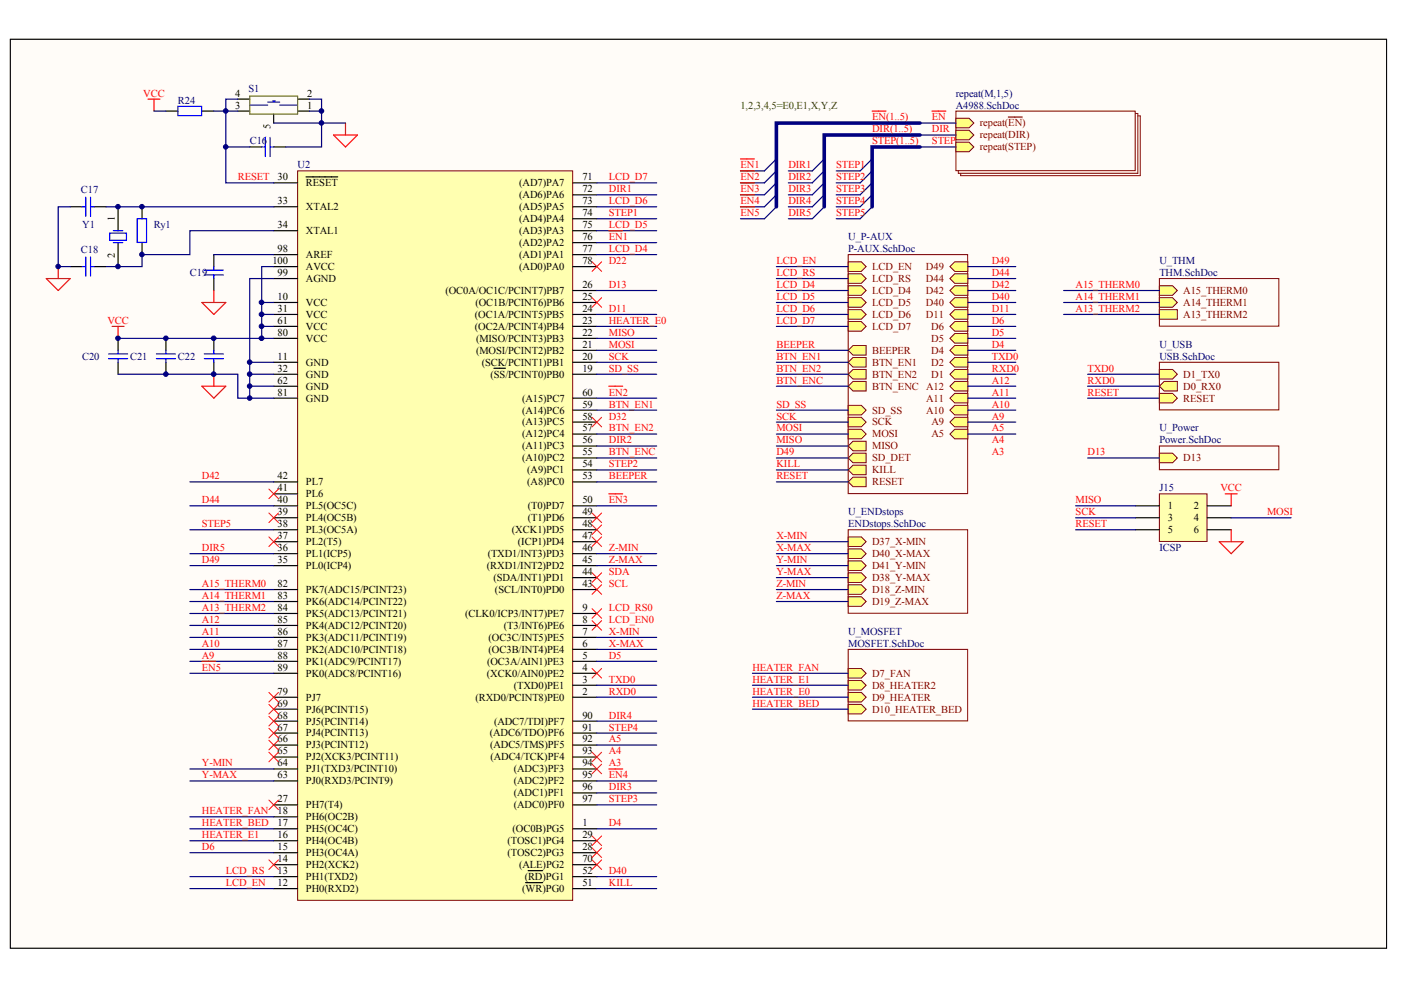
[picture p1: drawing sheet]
<svg xmlns="http://www.w3.org/2000/svg" width="297mm" height="210mm" viewBox="0 0 297 210" stroke-linecap="round" stroke-linejoin="round" font-family="sans-serif">
<defs><g id="words">
<g font-size="2.2" fill="#f00">
<text x="30.4" y="20.5">VCC</text>
<text x="184.9" y="28.1">DIR(1..5)</text>
<text x="184.9" y="25.5">EN(1..5)</text>
<text x="197.6" y="25.5">EN</text>
<text x="197.6" y="28.1">DIR</text>
<text x="157" y="35.7">EN1</text>
<text x="167.1" y="35.7">DIR1</text>
<text x="177.3" y="35.7">STEP1</text>
<text x="184.9" y="30.6">STEP(1..5)</text>
<text x="197.6" y="30.6">STEP</text>
<text x="50.4" y="38.2">RESET</text>
<text x="129.1" y="40.8">DIR1</text>
<text x="129.1" y="38.2">LCD_D7</text>
<text x="157" y="38.2">EN2</text>
<text x="157" y="40.8">EN3</text>
<text x="167.1" y="38.2">DIR2</text>
<text x="167.1" y="40.8">DIR3</text>
<text x="177.3" y="38.2">STEP2</text>
<text x="177.3" y="40.8">STEP3</text>
<text x="129.1" y="43.3">LCD_D6</text>
<text x="129.1" y="45.8">STEP1</text>
<text x="157" y="43.3">EN4</text>
<text x="157" y="45.8">EN5</text>
<text x="167.1" y="43.3">DIR4</text>
<text x="167.1" y="45.8">DIR5</text>
<text x="177.3" y="43.3">STEP4</text>
<text x="177.3" y="45.8">STEP5</text>
<text x="129.1" y="48.4">LCD_D5</text>
<text x="129.1" y="53.4">LCD_D4</text>
<text x="129.1" y="50.9">EN1</text>
<text x="129.1" y="56">D22</text>
<text x="164.6" y="56">LCD_EN</text>
<text x="164.6" y="58.5">LCD_RS</text>
<text x="210.3" y="56">D49</text>
<text x="210.3" y="58.5">D44</text>
<text x="129.1" y="61">D13</text>
<text x="164.6" y="61">LCD_D4</text>
<text x="164.6" y="63.6">LCD_D5</text>
<text x="210.3" y="61">D42</text>
<text x="210.3" y="63.6">D40</text>
<text x="228" y="63.6">A14_THERM1</text>
<text x="228" y="61">A15_THERM0</text>
<text x="22.8" y="68.7">VCC</text>
<text x="129.1" y="71.2">MISO</text>
<text x="129.1" y="68.7">HEATER_E0</text>
<text x="129.1" y="66.1">D11</text>
<text x="164.6" y="66.1">LCD_D6</text>
<text x="164.6" y="68.7">LCD_D7</text>
<text x="210.3" y="66.1">D11</text>
<text x="210.3" y="71.2">D5</text>
<text x="210.3" y="68.7">D6</text>
<text x="228" y="66.1">A13_THERM2</text>
<text x="129.1" y="73.7">MOSI</text>
<text x="129.1" y="76.3">SCK</text>
<text x="164.6" y="73.7">BEEPER</text>
<text x="164.6" y="76.3">BTN_EN1</text>
<text x="210.3" y="76.3">TXD0</text>
<text x="210.3" y="73.7">D4</text>
<text x="129.1" y="83.9">EN2</text>
<text x="129.1" y="78.8">SD_SS</text>
<text x="164.6" y="78.8">BTN_EN2</text>
<text x="164.6" y="81.3">BTN_ENC</text>
<text x="210.3" y="83.9">A11</text>
<text x="210.3" y="78.8">RXD0</text>
<text x="210.3" y="81.3">A12</text>
<text x="230.6" y="78.8">TXD0</text>
<text x="230.6" y="81.3">RXD0</text>
<text x="230.6" y="83.9">RESET</text>
<text x="129.1" y="86.4">BTN_EN1</text>
<text x="129.1" y="88.9">D32</text>
<text x="164.6" y="86.4">SD_SS</text>
<text x="164.6" y="88.9">SCK</text>
<text x="210.3" y="88.9">A9</text>
<text x="210.3" y="86.4">A10</text>
<text x="129.1" y="94">DIR2</text>
<text x="129.1" y="91.5">BTN_EN2</text>
<text x="164.6" y="94">MISO</text>
<text x="164.6" y="91.5">MOSI</text>
<text x="210.3" y="94">A4</text>
<text x="210.3" y="91.5">A5</text>
<text x="42.8" y="101.6">D42</text>
<text x="129.1" y="99.1">STEP2</text>
<text x="129.1" y="101.6">BEEPER</text>
<text x="129.1" y="96.6">BTN_ENC</text>
<text x="164.6" y="96.6">D49</text>
<text x="164.6" y="99.1">KILL</text>
<text x="164.6" y="101.6">RESET</text>
<text x="210.3" y="96.6">A3</text>
<text x="230.6" y="96.6">D13</text>
<text x="42.8" y="106.7">D44</text>
<text x="129.1" y="106.7">EN3</text>
<text x="228" y="106.7">MISO</text>
<text x="258.8" y="104.2">VCC</text>
<text x="42.8" y="111.8">STEP5</text>
<text x="228" y="109.2">SCK</text>
<text x="228" y="111.8">RESET</text>
<text x="268.7" y="109.2">MOSI</text>
<text x="42.8" y="116.8">DIR5</text>
<text x="42.8" y="119.4">D49</text>
<text x="129.1" y="119.4">Z-MAX</text>
<text x="129.1" y="116.8">Z-MIN</text>
<text x="164.6" y="114.3">X-MIN</text>
<text x="164.6" y="116.8">X-MAX</text>
<text x="164.6" y="119.4">Y-MIN</text>
<text x="42.8" y="124.5">A15_THERM0</text>
<text x="129.1" y="121.9">SDA</text>
<text x="129.1" y="124.5">SCL</text>
<text x="164.6" y="121.9">Y-MAX</text>
<text x="164.6" y="124.5">Z-MIN</text>
<text x="42.8" y="129.5">A13_THERM2</text>
<text x="42.8" y="127">A14_THERM1</text>
<text x="129.1" y="129.5">LCD_RS0</text>
<text x="164.6" y="127">Z-MAX</text>
<text x="42.8" y="137.1">A10</text>
<text x="42.8" y="134.6">A11</text>
<text x="42.8" y="132.1">A12</text>
<text x="129.1" y="134.6">X-MIN</text>
<text x="129.1" y="137.1">X-MAX</text>
<text x="129.1" y="132.1">LCD_EN0</text>
<text x="42.8" y="142.2">EN5</text>
<text x="42.8" y="139.7">A9</text>
<text x="129.1" y="139.7">D5</text>
<text x="159.5" y="142.2">HEATER_FAN</text>
<text x="129.1" y="147.3">RXD0</text>
<text x="129.1" y="144.7">TXD0</text>
<text x="159.5" y="144.7">HEATER_E1</text>
<text x="159.5" y="147.3">HEATER_E0</text>
<text x="159.5" y="149.8">HEATER_BED</text>
<text x="129.1" y="152.4">DIR4</text>
<text x="129.1" y="154.9">STEP4</text>
<text x="129.1" y="160">A4</text>
<text x="129.1" y="157.4">A5</text>
<text x="42.8" y="162.5">Y-MIN</text>
<text x="42.8" y="165">Y-MAX</text>
<text x="129.1" y="167.6">DIR3</text>
<text x="129.1" y="165">EN4</text>
<text x="129.1" y="162.5">A3</text>
<text x="42.8" y="172.6">HEATER_FAN</text>
<text x="129.1" y="170.1">STEP3</text>
<text x="42.8" y="177.7">HEATER_E1</text>
<text x="42.8" y="175.2">HEATER_BED</text>
<text x="129.1" y="175.2">D4</text>
<text x="42.8" y="180.2">D6</text>
<text x="47.9" y="185.3">LCD_RS</text>
<text x="129.1" y="185.3">D40</text>
<text x="47.9" y="187.9">LCD_EN</text>
<text x="129.1" y="187.9">KILL</text>
</g>
<g font-size="2.2" fill="#000080">
<text x="37.7" y="22">R24</text>
<text x="52.7" y="19.6">S1</text>
<text x="202.7" y="20.5">repeat(M,1,5)</text>
<text x="202.7" y="23">A4988.SchDoc</text>
<text x="52.9" y="30.6">C16</text>
<text x="63.1" y="35.7">U2</text>
<text x="17.2" y="41">C17</text>
<text x="17.2" y="53.7">C18</text>
<text x="17.4" y="48.4">Y1</text>
<text x="32.6" y="48.4">Ry1</text>
<text x="179.8" y="50.9">U_P-AUX</text>
<text x="179.8" y="53.4">P-AUX.SchDoc</text>
<text x="40.3" y="58.5">C19</text>
<text x="245.8" y="56">U_THM</text>
<text x="245.8" y="58.5">THM.SchDoc</text>
<text x="17.4" y="76.3">C20</text>
<text x="27.6" y="76.3">C21</text>
<text x="37.7" y="76.3">C22</text>
<text x="245.8" y="73.7">U_USB</text>
<text x="245.8" y="76.3">USB.SchDoc</text>
<text x="245.8" y="91.5">U_Power</text>
<text x="245.8" y="94">Power.SchDoc</text>
<text x="245.8" y="104.2">J15</text>
<text x="179.8" y="109.2">U_ENDstops</text>
<text x="179.8" y="111.8">ENDstops.SchDoc</text>
<text x="245.8" y="116.8">ICSP</text>
<text x="179.8" y="134.6">U_MOSFET</text>
<text x="179.8" y="137.1">MOSFET.SchDoc</text>
</g>
<g font-size="2.2">
<text x="49.8" y="23">3</text>
<text x="49.8" y="20.5">4</text>
<text x="65.1" y="23">1</text>
<text x="65.1" y="20.5">2</text>
<text x="57.3" y="27.4" transform="rotate(-90 57.3 27.4)">5</text>
<text x="58.9" y="38.2">30</text>
<text x="64.9" y="39.5">RESET</text>
<text x="110.1" y="39.5">(AD7)PA7</text>
<text x="123.5" y="40.8">72</text>
<text x="123.5" y="38.2">71</text>
<text x="24.3" y="46.9" transform="rotate(-90 24.3 46.9)">1</text>
<text x="58.9" y="43.3">33</text>
<text x="64.9" y="44.6">XTAL2</text>
<text x="110.1" y="47.1">(AD4)PA4</text>
<text x="110.1" y="44.6">(AD5)PA5</text>
<text x="110.1" y="42">(AD6)PA6</text>
<text x="123.5" y="45.8">74</text>
<text x="123.5" y="43.3">73</text>
<text x="58.9" y="48.4">34</text>
<text x="58.9" y="53.4">98</text>
<text x="64.9" y="49.6">XTAL1</text>
<text x="110.1" y="52.2">(AD2)PA2</text>
<text x="110.1" y="49.6">(AD3)PA3</text>
<text x="123.5" y="53.4">77</text>
<text x="123.5" y="50.9">76</text>
<text x="123.5" y="48.4">75</text>
<text x="24.3" y="54.6" transform="rotate(-90 24.3 54.6)">2</text>
<text x="57.8" y="56">100</text>
<text x="58.9" y="58.5">99</text>
<text x="64.9" y="54.7">AREF</text>
<text x="64.9" y="59.8">AGND</text>
<text x="64.9" y="57.2">AVCC</text>
<text x="110.1" y="57.2">(AD0)PA0</text>
<text x="110.1" y="54.7">(AD1)PA1</text>
<text x="123.5" y="56">78</text>
<text x="58.9" y="63.6">10</text>
<text x="64.9" y="64.9">VCC</text>
<text x="94.4" y="62.3">(OC0A/OC1C/PCINT7)PB7</text>
<text x="100.8" y="64.9">(OC1B/PCINT6)PB6</text>
<text x="123.5" y="63.6">25</text>
<text x="123.5" y="61">26</text>
<text x="58.9" y="66.1">31</text>
<text x="58.9" y="68.7">61</text>
<text x="58.9" y="71.2">80</text>
<text x="64.9" y="67.4">VCC</text>
<text x="64.9" y="69.9">VCC</text>
<text x="100.7" y="69.9">(OC2A/PCINT4)PB4</text>
<text x="100.7" y="67.4">(OC1A/PCINT5)PB5</text>
<text x="123.5" y="71.2">22</text>
<text x="123.5" y="68.7">23</text>
<text x="123.5" y="66.1">24</text>
<text x="58.9" y="76.3">11</text>
<text x="64.9" y="72.5">VCC</text>
<text x="64.9" y="77.5">GND</text>
<text x="100.9" y="75">(MOSI/PCINT2)PB2</text>
<text x="100.9" y="72.5">(MISO/PCINT3)PB3</text>
<text x="102.1" y="77.5">(SCK/PCINT1)PB1</text>
<text x="123.5" y="76.3">20</text>
<text x="123.5" y="73.7">21</text>
<text x="58.9" y="78.8">32</text>
<text x="58.9" y="81.3">62</text>
<text x="58.9" y="83.9">81</text>
<text x="64.9" y="80.1">GND</text>
<text x="64.9" y="82.6">GND</text>
<text x="104" y="80.1">(SS/PCINT0)PB0</text>
<text x="123.5" y="83.9">60</text>
<text x="123.5" y="78.8">19</text>
<text x="64.9" y="85.1">GND</text>
<text x="110.7" y="87.7">(A14)PC6</text>
<text x="110.7" y="85.1">(A15)PC7</text>
<text x="123.5" y="88.9">58</text>
<text x="123.5" y="86.4">59</text>
<text x="110.7" y="95.3">(A11)PC3</text>
<text x="110.7" y="92.8">(A12)PC4</text>
<text x="110.7" y="90.2">(A13)PC5</text>
<text x="123.5" y="94">56</text>
<text x="123.5" y="91.5">57</text>
<text x="58.9" y="101.6">42</text>
<text x="110.7" y="97.8">(A10)PC2</text>
<text x="111.8" y="100.4">(A9)PC1</text>
<text x="123.5" y="101.6">53</text>
<text x="123.5" y="99.1">54</text>
<text x="123.5" y="96.6">55</text>
<text x="58.9" y="106.7">40</text>
<text x="58.9" y="104.2">41</text>
<text x="64.9" y="102.9">PL7</text>
<text x="64.9" y="108">PL5(OC5C)</text>
<text x="64.9" y="105.4">PL6</text>
<text x="111.8" y="102.9">(A8)PC0</text>
<text x="111.9" y="108">(T0)PD7</text>
<text x="123.5" y="106.7">50</text>
<text x="247.6" y="108">1</text>
<text x="253.1" y="108">2</text>
<text x="58.9" y="111.8">38</text>
<text x="58.9" y="109.2">39</text>
<text x="64.9" y="113">PL3(OC5A)</text>
<text x="64.9" y="110.5">PL4(OC5B)</text>
<text x="108.5" y="113">(XCK1)PD5</text>
<text x="111.9" y="110.5">(T1)PD6</text>
<text x="123.5" y="111.8">48</text>
<text x="123.5" y="109.2">49</text>
<text x="247.6" y="110.5">3</text>
<text x="247.6" y="113">5</text>
<text x="253.1" y="110.5">4</text>
<text x="253.1" y="113">6</text>
<text x="58.9" y="119.4">35</text>
<text x="58.9" y="116.8">36</text>
<text x="58.9" y="114.3">37</text>
<text x="64.9" y="118.1">PL1(ICP5)</text>
<text x="64.9" y="115.6">PL2(T5)</text>
<text x="103.4" y="118.1">(TXD1/INT3)PD3</text>
<text x="109.8" y="115.6">(ICP1)PD4</text>
<text x="123.5" y="119.4">45</text>
<text x="123.5" y="116.8">46</text>
<text x="123.5" y="114.3">47</text>
<text x="58.9" y="124.5">82</text>
<text x="64.9" y="120.6">PL0(ICP4)</text>
<text x="64.9" y="125.7">PK7(ADC15/PCINT23)</text>
<text x="103.2" y="120.6">(RXD1/INT2)PD2</text>
<text x="104.6" y="123.2">(SDA/INT1)PD1</text>
<text x="104.9" y="125.7">(SCL/INT0)PD0</text>
<text x="123.5" y="124.5">43</text>
<text x="123.5" y="121.9">44</text>
<text x="58.9" y="129.5">84</text>
<text x="58.9" y="127">83</text>
<text x="64.9" y="130.8">PK5(ADC13/PCINT21)</text>
<text x="64.9" y="128.3">PK6(ADC14/PCINT22)</text>
<text x="98.6" y="130.8">(CLK0/ICP3/INT7)PE7</text>
<text x="123.5" y="129.5">9</text>
<text x="58.9" y="137.1">87</text>
<text x="58.9" y="134.6">86</text>
<text x="58.9" y="132.1">85</text>
<text x="64.9" y="135.9">PK3(ADC11/PCINT19)</text>
<text x="64.9" y="133.3">PK4(ADC12/PCINT20)</text>
<text x="103.6" y="135.9">(OC3C/INT5)PE5</text>
<text x="106.8" y="133.3">(T3/INT6)PE6</text>
<text x="123.5" y="137.1">6</text>
<text x="123.5" y="134.6">7</text>
<text x="123.5" y="132.1">8</text>
<text x="58.9" y="142.2">89</text>
<text x="58.9" y="139.7">88</text>
<text x="64.9" y="143.5">PK0(ADC8/PCINT16)</text>
<text x="64.9" y="140.9">PK1(ADC9/PCINT17)</text>
<text x="64.9" y="138.4">PK2(ADC10/PCINT18)</text>
<text x="103.2" y="143.5">(XCK0/AIN0)PE2</text>
<text x="103.3" y="140.9">(OC3A/AIN1)PE3</text>
<text x="103.6" y="138.4">(OC3B/INT4)PE4</text>
<text x="123.5" y="142.2">4</text>
<text x="123.5" y="139.7">5</text>
<text x="58.9" y="149.8">69</text>
<text x="58.9" y="147.3">79</text>
<text x="64.9" y="148.5">PJ7</text>
<text x="100.8" y="148.5">(RXD0/PCINT8)PE0</text>
<text x="109" y="146">(TXD0)PE1</text>
<text x="123.5" y="147.3">2</text>
<text x="123.5" y="144.7">3</text>
<text x="58.9" y="154.9">67</text>
<text x="58.9" y="152.4">68</text>
<text x="64.9" y="153.6">PJ5(PCINT14)</text>
<text x="64.9" y="151.1">PJ6(PCINT15)</text>
<text x="104.7" y="153.6">(ADC7/TDI)PF7</text>
<text x="123.5" y="152.4">90</text>
<text x="123.5" y="154.9">91</text>
<text x="58.9" y="160">65</text>
<text x="58.9" y="157.4">66</text>
<text x="64.9" y="161.2">PJ2(XCK3/PCINT11)</text>
<text x="64.9" y="158.7">PJ3(PCINT12)</text>
<text x="64.9" y="156.2">PJ4(PCINT13)</text>
<text x="103.9" y="156.2">(ADC6/TDO)PF6</text>
<text x="103.9" y="158.7">(ADC5/TMS)PF5</text>
<text x="104" y="161.2">(ADC4/TCK)PF4</text>
<text x="123.5" y="157.4">92</text>
<text x="123.5" y="160">93</text>
<text x="58.9" y="165">63</text>
<text x="58.9" y="162.5">64</text>
<text x="64.9" y="166.3">PJ0(RXD3/PCINT9)</text>
<text x="64.9" y="163.8">PJ1(TXD3/PCINT10)</text>
<text x="109" y="163.8">(ADC3)PF3</text>
<text x="109" y="166.3">(ADC2)PF2</text>
<text x="123.5" y="162.5">94</text>
<text x="123.5" y="165">95</text>
<text x="123.5" y="167.6">96</text>
<text x="58.9" y="172.6">18</text>
<text x="58.9" y="170.1">27</text>
<text x="64.9" y="173.9">PH6(OC2B)</text>
<text x="64.9" y="171.4">PH7(T4)</text>
<text x="109" y="168.8">(ADC1)PF1</text>
<text x="109" y="171.4">(ADC0)PF0</text>
<text x="123.5" y="170.1">97</text>
<text x="58.9" y="177.7">16</text>
<text x="58.9" y="175.2">17</text>
<text x="64.9" y="179">PH4(OC4B)</text>
<text x="64.9" y="176.4">PH5(OC4C)</text>
<text x="107.6" y="179">(TOSC1)PG4</text>
<text x="108.7" y="176.4">(OC0B)PG5</text>
<text x="123.5" y="177.7">29</text>
<text x="123.5" y="175.2">1</text>
<text x="58.9" y="185.3">13</text>
<text x="58.9" y="182.8">14</text>
<text x="58.9" y="180.2">15</text>
<text x="64.9" y="184.1">PH2(XCK2)</text>
<text x="64.9" y="181.5">PH3(OC4A)</text>
<text x="107.6" y="181.5">(TOSC2)PG3</text>
<text x="110.1" y="184.1">(ALE)PG2</text>
<text x="123.5" y="185.3">52</text>
<text x="123.5" y="182.8">70</text>
<text x="123.5" y="180.2">28</text>
<text x="58.9" y="187.9">12</text>
<text x="64.9" y="189.1">PH0(RXD2)</text>
<text x="64.9" y="186.6">PH1(TXD2)</text>
<text x="110.7" y="189.1">(WR)PG0</text>
<text x="111.2" y="186.6">(RD)PG1</text>
<text x="123.5" y="187.9">51</text>
</g>
<text font-size="2.2" fill="#008000" x="157" y="23">1,2,3,4,5=E0,E1,X,Y,Z</text>
<g font-size="2.2" fill="#800000">
<text x="207.7" y="26.8">repeat(EN)</text>
<text x="207.7" y="29.3">repeat(DIR)</text>
<text x="207.7" y="31.9">repeat(STEP)</text>
<text x="184.9" y="59.8">LCD_RS</text>
<text x="184.9" y="57.2">LCD_EN</text>
<text x="196.3" y="57.2">D49</text>
<text x="196.3" y="59.8">D44</text>
<text x="184.9" y="62.3">LCD_D4</text>
<text x="184.9" y="64.9">LCD_D5</text>
<text x="196.3" y="62.3">D42</text>
<text x="196.3" y="64.9">D40</text>
<text x="250.9" y="62.3">A15_THERM0</text>
<text x="250.9" y="64.9">A14_THERM1</text>
<text x="184.9" y="67.4">LCD_D6</text>
<text x="184.9" y="69.9">LCD_D7</text>
<text x="196.3" y="67.4">D11</text>
<text x="197.4" y="69.9">D6</text>
<text x="250.9" y="67.4">A13_THERM2</text>
<text x="184.9" y="77.5">BTN_EN1</text>
<text x="184.9" y="75">BEEPER</text>
<text x="197.4" y="72.5">D5</text>
<text x="197.4" y="75">D4</text>
<text x="197.4" y="77.5">D2</text>
<text x="184.9" y="80.1">BTN_EN2</text>
<text x="184.9" y="82.6">BTN_ENC A12</text>
<text x="197.4" y="80.1">D1</text>
<text x="250.9" y="82.6">D0_RX0</text>
<text x="250.9" y="80.1">D1_TX0</text>
<text x="184.9" y="87.7">SD_SS</text>
<text x="196.4" y="87.7">A10</text>
<text x="196.4" y="85.1">A11</text>
<text x="250.9" y="85.1">RESET</text>
<text x="184.9" y="95.3">MISO</text>
<text x="184.9" y="92.8">MOSI</text>
<text x="184.9" y="90.2">SCK</text>
<text x="197.5" y="90.2">A9</text>
<text x="197.5" y="92.8">A5</text>
<text x="184.9" y="97.8">SD_DET</text>
<text x="184.9" y="100.4">KILL</text>
<text x="250.9" y="97.8">D13</text>
<text x="184.9" y="102.9">RESET</text>
<text x="184.9" y="115.6">D37_X-MIN</text>
<text x="184.9" y="118.1">D40_X-MAX</text>
<text x="184.9" y="120.6">D41_Y-MIN</text>
<text x="184.9" y="123.2">D38_Y-MAX</text>
<text x="184.9" y="125.7">D18_Z-MIN</text>
<text x="184.9" y="128.3">D19_Z-MAX</text>
<text x="184.9" y="143.5">D7_FAN</text>
<text x="184.9" y="146">D8_HEATER2</text>
<text x="184.9" y="148.5">D9_HEATER</text>
<text x="184.9" y="151.1">D10_HEATER_BED</text>
</g>
</g></defs>
<path d="M2.2 8.3h291.8v192.7h-291.8z" fill="#fffcf8" stroke="#000" stroke-width=".21"/>
<path d="M63.1 36.2h58.3v154.7h-58.3z" fill="#ffffb0" stroke="#800000" stroke-width=".21"/>
<g fill="none" stroke="#000" stroke-width=".25">
<path d="M35.2 23.6h2.5M42.8 23.6h2.5M52.9 31.2h2.6M58 38.8h5.1M58 31.2h2.6M64.9 37.5h6.7M121.5 38.8h5M45.3 54v2.5M45.3 59.1v2.5M58 43.8h5.1M58 48.9h5.1M58 54h5.1"/>
<path d="M58 59.1h5.1M58 56.5h5.1M121.5 43.8h5M121.5 48.9h5M121.5 54h5M121.5 56.5h5M121.5 51.5h5M121.5 46.4h5M121.5 41.3h5M25 71.7v2.6M25 76.8v2.5M35.2 71.7v2.6"/>
<path d="M35.2 76.8v2.5M45.3 71.7v2.6M45.3 76.8v2.5M58 64.1h5.1M58 66.7h5.1M58 69.2h5.1M58 71.7h5.1M58 76.8h5.1M58 79.3h5.1M104.7 78.1h2.5M121.5 64.1h5M121.5 66.7h5"/>
<path d="M121.5 69.2h5M121.5 71.7h5M121.5 76.8h5M121.5 79.3h5M121.5 74.3h5M121.5 61.6h5M58 81.9h5.1M58 84.4h5.1M121.5 84.4h5M121.5 99.6h5M121.5 97.1h5M121.5 94.6h5"/>
<path d="M121.5 92h5M121.5 89.5h5M121.5 87h5M58 102.2h5.1M58 119.9h5.1M58 117.4h5.1M58 114.9h5.1M58 112.3h5.1M58 109.8h5.1M58 107.2h5.1M58 104.7h5.1M121.5 102.2h5"/>
<path d="M121.5 119.9h5M121.5 117.4h5M121.5 114.9h5M121.5 112.3h5M121.5 109.8h5M121.5 107.2h5M58 137.7h5.1M58 135.1h5.1M58 132.6h5.1M58 130.1h5.1M58 127.5h5.1M58 125h5.1"/>
<path d="M121.5 137.7h5M121.5 135.1h5M121.5 132.6h5M121.5 130.1h5M121.5 125h5M121.5 122.5h5M58 142.8h5.1M58 140.2h5.1M58 158h5.1M58 155.4h5.1M58 152.9h5.1M58 150.4h5.1"/>
<path d="M58 147.8h5.1M121.5 142.8h5M121.5 140.2h5M121.5 158h5M121.5 155.4h5M121.5 152.9h5M121.5 147.8h5M121.5 145.3h5M58 165.6h5.1M58 163h5.1M58 160.5h5.1M58 178.3h5.1"/>
<path d="M58 175.7h5.1M58 173.2h5.1M58 170.7h5.1M121.5 165.6h5M121.5 163h5M121.5 160.5h5M121.5 178.3h5M121.5 175.7h5M121.5 170.7h5M121.5 168.1h5M58 188.4h5.1M58 185.9h5.1"/>
<path d="M58 183.3h5.1M58 180.8h5.1M111.4 187.1h3.6M112 184.6h3M121.5 188.4h5M121.5 185.9h5M121.5 183.3h5M121.5 180.8h5"/>
</g>
<path d="M31.4 21h2.5M32.6 21v2.6M70.7 28.6h5.1l-2.5 2.6zM73.3 26.1v2.5M9.8 59.1h5.1l-2.6 2.5zM12.3 56.5v2.6M42.8 64.1h5.1l-2.6 2.6zM45.3 61.6v2.5M45.3 79.3v2.6M42.8 81.9h5.1l-2.6 2.5z" fill="none" stroke="#f00" stroke-width=".25"/>
<g fill="none" stroke="#00f" stroke-width=".25">
<path d="M37.7 22.5h5v2h-5zM55.5 31.2h.7M56.2 29.1v4.1M57.3 29.1v4.1M57.3 31.2h.7M43.3 57.3h4.1M43.3 58.3h4.1M45.3 56.5v.8M45.3 58.3v.8M23 75h4.1M23 76.1h4.1M25 74.3v.7"/>
<path d="M25 76.1v.7M33.2 75h4M33.2 76.1h4M35.2 74.3v.7M35.2 76.1v.7M43.3 75h4.1M43.3 76.1h4.1M45.3 74.3v.7M45.3 76.1v.7"/>
</g>
<g fill="none" stroke="#000080" stroke-width=".25">
<path d="M32.6 23.6h2.6M45.3 23.6h2.6v7.6h5M73.3 26.1h-5.1v5.1h-7.6M126.5 38.8h12.7M45.3 54h12.7M58 56.5h-2.5v15.2h2.5M58 59.1h-5.1v25.3h5.1M126.5 54h12.7M126.5 51.5h12.7M126.5 48.9h12.7M126.5 46.4h12.7M126.5 43.8h12.7"/>
<path d="M126.5 41.3h12.7M25 79.3h25.4v5.1h2.5M25 71.7h30.5M52.9 79.3h5.1M52.9 76.8h5.1M55.5 69.2h2.5M55.5 66.7h2.5M55.5 64.1h2.5M126.5 69.2h12.7M126.5 79.3h12.7M126.5 76.8h12.7M126.5 71.7h12.7"/>
<path d="M126.5 74.3h12.7M126.5 61.6h12.7M52.9 81.9h5.1M126.5 99.6h12.7M126.5 97.1h12.7M126.5 94.6h12.7M126.5 92h12.7M126.5 87h12.7M126.5 84.4h12.7M126.5 119.9h12.7M126.5 117.4h12.7M126.5 107.2h12.7"/>
<path d="M126.5 102.2h12.7M40.3 137.7h17.7M126.5 137.7h12.7M126.5 135.1h12.7M40.3 140.2h17.7M40.3 142.8h17.7M126.5 158h12.7M126.5 155.4h12.7M126.5 152.9h12.7M126.5 147.8h12.7M126.5 145.3h12.7M40.3 165.6h17.7"/>
<path d="M126.5 165.6h12.7M126.5 170.7h12.7M126.5 168.1h12.7M126.5 185.9h12.7M126.5 188.4h12.7"/>
</g>
<path d="M202.7 23.6h38v12.6h-38zM240.7 24.1h.5v12.6h-38v-.5M241.2 24.6h.6v12.6h-38.1v-.5" fill="none" stroke="#800000" stroke-width=".21"/>
<path d="M202.7 25.1h2.8l1 1-1 1h-2.8z" fill-rule="evenodd" fill="#ffff80" stroke="#800000" stroke-width=".21"/>
<path d="M213.8 24.8h2.9" fill="none" stroke="#800000" stroke-width=".25"/>
<g fill="#ffff80" stroke="#800000" stroke-width=".21">
<path d="M202.7 27.6h2.8l1 1-1 1h-2.8z" fill-rule="evenodd"/>
<path d="M202.7 30.1h2.8l1 1.1-1 1h-2.8z" fill-rule="evenodd"/>
</g>
<path d="M195.1 26.1h-30.5v17.7M195.1 28.6h-20.3v15.2M195.1 31.2h-10.2v12.6" fill="none" stroke="#000080" stroke-width=".76"/>
<path d="M157 33.7h2.9M157 36.2h2.9M157 38.8h2.9M184.9 23.6h3M129.1 48.9h2.9M157 41.3h2.9M157 43.8h2.9M129.1 81.9h2.9" fill="none" stroke="#f00" stroke-width=".25"/>
<g fill="none" stroke="#000080" stroke-width=".25">
<path d="M164.6 38.8l-2.5 2.5h-5.1M164.6 36.2l-2.5 2.6h-5.1M164.6 33.7l-2.5 2.5h-5.1M174.8 38.8l-2.6 2.5h-5.1M174.8 36.2l-2.6 2.6h-5.1M174.8 33.7l-2.6 2.5h-5.1M184.9 33.7l-2.5 2.5h-5.1M184.9 36.2l-2.5 2.6h-5.1M184.9 38.8l-2.5 2.5h-5.1M195.1 26.1h7.6M195.1 28.6h7.6M195.1 31.2h7.6"/>
<path d="M164.6 43.8l-2.5 2.6h-5.1M164.6 41.3l-2.5 2.5h-5.1M174.8 43.8l-2.6 2.6h-5.1M174.8 41.3l-2.6 2.5h-5.1M184.9 41.3l-2.5 2.5h-5.1M184.9 43.8l-2.5 2.6h-5.1"/>
</g>
<path d="M179.8 54h25.4v50.7h-25.4z" fill="none" stroke="#800000" stroke-width=".21"/>
<g fill="#ffff80" stroke="#800000" stroke-width=".21">
<path d="M179.8 94.6l1-1h2.8v2h-2.8z" fill-rule="evenodd"/>
<path d="M179.8 91h2.8l1 1-1 1h-2.8z" fill-rule="evenodd"/>
<path d="M179.8 88.5h2.8l1 1-1 1h-2.8z" fill-rule="evenodd"/>
<path d="M179.8 97.1l1-1h2.8v2h-2.8z" fill-rule="evenodd"/>
<path d="M179.8 58h2.8l1 1.1-1 1h-2.8z" fill-rule="evenodd"/>
<path d="M179.8 55.5h2.8l1 1-1 1h-2.8z" fill-rule="evenodd"/>
<path d="M179.8 99.6l1-1h2.8v2.1h-2.8z" fill-rule="evenodd"/>
<path d="M179.8 76.8l1-1h2.8v2h-2.8z" fill-rule="evenodd"/>
<path d="M179.8 85.9h2.8l1 1.1-1 1h-2.8z" fill-rule="evenodd"/>
<path d="M179.8 79.3l1-1h2.8v2.1h-2.8z" fill-rule="evenodd"/>
<path d="M179.8 74.3l1-1h2.8v2h-2.8z" fill-rule="evenodd"/>
<path d="M179.8 60.6h2.8l1 1-1 1h-2.8z" fill-rule="evenodd"/>
<path d="M179.8 65.7h2.8l1 1-1 1h-2.8z" fill-rule="evenodd"/>
<path d="M179.8 68.2h2.8l1 1-1 1h-2.8z" fill-rule="evenodd"/>
<path d="M179.8 63.1h2.8l1 1-1 1h-2.8z" fill-rule="evenodd"/>
<path d="M179.8 81.9l1-1h2.8v2h-2.8z" fill-rule="evenodd"/>
<path d="M201.4 66.7l1-1h2.8v2h-2.8z" fill-rule="evenodd"/>
<path d="M201.4 69.2l1-1h2.8v2h-2.8z" fill-rule="evenodd"/>
<path d="M201.4 71.7l1-1h2.8v2.1h-2.8z" fill-rule="evenodd"/>
<path d="M201.4 74.3l1-1h2.8v2h-2.8z" fill-rule="evenodd"/>
<path d="M201.4 56.5l1-1h2.8v2h-2.8z" fill-rule="evenodd"/>
<path d="M201.4 59.1l1-1.1h2.8v2.1h-2.8z" fill-rule="evenodd"/>
<path d="M201.4 61.6l1-1h2.8v2h-2.8z" fill-rule="evenodd"/>
<path d="M201.4 64.1l1-1h2.8v2h-2.8z" fill-rule="evenodd"/>
<path d="M201.4 76.8l1-1h2.8v2h-2.8z" fill-rule="evenodd"/>
<path d="M201.4 79.3l1-1h2.8v2.1h-2.8z" fill-rule="evenodd"/>
<path d="M201.4 87l1-1.1h2.8v2.1h-2.8z" fill-rule="evenodd"/>
<path d="M201.4 89.5l1-1h2.8v2h-2.8z" fill-rule="evenodd"/>
<path d="M201.4 92l1-1h2.8v2h-2.8z" fill-rule="evenodd"/>
<path d="M201.4 84.4l1-1h2.8v2h-2.8z" fill-rule="evenodd"/>
<path d="M201.4 81.9l1-1h2.8v2h-2.8z" fill-rule="evenodd"/>
<path d="M179.8 102.2l1-1h2.8v2h-2.8z" fill-rule="evenodd"/>
</g>
<g fill="none" stroke="#000080" stroke-width=".25">
<path d="M164.6 56.5h15.2M164.6 59.1h15.2M164.6 61.6h15.2M164.6 66.7h15.2M164.6 69.2h15.2M164.6 64.1h15.2M164.6 74.3h15.2M164.6 76.8h15.2M164.6 87h15.2M164.6 89.5h15.2M164.6 92h15.2M164.6 94.6h15.2"/>
<path d="M40.3 112.3h17.7M40.3 117.4h17.7M40.3 119.9h17.7M40.3 135.1h17.7M40.3 130.1h17.7M40.3 132.6h17.7M40.3 127.5h17.7M40.3 125h17.7M40.3 163h17.7M40.3 173.2h17.7M40.3 175.7h17.7M40.3 178.3h17.7"/>
<path d="M40.3 185.9h17.7M40.3 188.4h17.7"/>
</g>
<path d="M179.8 112.3h25.4v17.7h-25.4z" fill="none" stroke="#800000" stroke-width=".21"/>
<g fill="#ffff80" stroke="#800000" stroke-width=".21">
<path d="M179.8 113.8h2.8l1 1.1-1 1h-2.8z" fill-rule="evenodd"/>
<path d="M179.8 116.4h2.8l1 1-1 1h-2.8z" fill-rule="evenodd"/>
<path d="M179.8 118.9h2.8l1 1-1 1h-2.8z" fill-rule="evenodd"/>
<path d="M179.8 121.4h2.8l1 1.1-1 1h-2.8z" fill-rule="evenodd"/>
<path d="M179.8 124h2.8l1 1-1 1h-2.8z" fill-rule="evenodd"/>
<path d="M179.8 126.5h2.8l1 1-1 1.1h-2.8z" fill-rule="evenodd"/>
</g>
<path d="M164.6 114.9h15.2M164.6 117.4h15.2M164.6 119.9h15.2M164.6 122.5h15.2M164.6 125h15.2M164.6 127.5h15.2" fill="none" stroke="#000080" stroke-width=".25"/>
<path d="M179.8 137.7h25.4v15.1h-25.4z" fill="none" stroke="#800000" stroke-width=".21"/>
<g fill="#ffff80" stroke="#800000" stroke-width=".21">
<path d="M179.8 141.7h2.8l1 1.1-1 1h-2.8z" fill-rule="evenodd"/>
<path d="M179.8 144.3h2.8l1 1-1 1h-2.8z" fill-rule="evenodd"/>
<path d="M179.8 146.8h2.8l1 1-1 1h-2.8z" fill-rule="evenodd"/>
<path d="M179.8 149.3h2.8l1 1.1-1 1h-2.8z" fill-rule="evenodd"/>
</g>
<path d="M159.5 142.8h20.3M159.5 145.3h20.3M159.5 147.8h20.3M159.5 150.4h20.3" fill="none" stroke="#000080" stroke-width=".25"/>
<g fill="none" stroke="#f00" stroke-width=".21">
<path d="M57 146.8l2 2M57 149.3l2 2.1M57 151.9l2 2M57 154.4l2 2M57 157l2 2M57 159.5l2 2M59 146.8l-2 2M59 149.3l-2 2.1M59 151.9l-2 2M59 154.4l-2 2M59 157l-2 2M59 159.5l-2 2"/>
<path d="M57 169.6l2 2.1M59 169.6l-2 2.1"/>
</g>
<path d="M245.8 59.1h25.3v10.1h-25.3z" fill="none" stroke="#800000" stroke-width=".21"/>
<g fill="#ffff80" stroke="#800000" stroke-width=".21">
<path d="M245.8 60.6h2.8l1 1-1 1h-2.8z" fill-rule="evenodd"/>
<path d="M245.8 63.1h2.8l1 1-1 1h-2.8z" fill-rule="evenodd"/>
<path d="M245.8 65.7h3.8v2h-3.8z" fill-rule="evenodd"/>
</g>
<path d="M225.5 61.6h20.3M225.5 64.1h20.3M225.5 66.7h20.3" fill="none" stroke="#000080" stroke-width=".25"/>
<path d="M245.8 94.6h25.3v5h-25.3z" fill="none" stroke="#800000" stroke-width=".21"/>
<path d="M245.8 96.1h2.8l1 1-1 1h-2.8z" fill-rule="evenodd" fill="#ffff80" stroke="#800000" stroke-width=".21"/>
<path d="M47.9 31.2v7.6h10.1M230.6 79.3h15.2M230.6 97.1h15.2M230.6 81.9h15.2M230.6 84.4h15.2" fill="none" stroke="#000080" stroke-width=".25"/>
<g fill="none" stroke="#f00" stroke-width=".21">
<path d="M125.5 113.8l2.1 2.1M125.5 111.3l2.1 2M125.5 108.8l2.1 2M127.6 113.8l-2.1 2.1M127.6 111.3l-2.1 2M127.6 108.8l-2.1 2M125.5 141.7l2.1 2.1M127.6 141.7l-2.1 2.1M125.5 177.2l2.1 2.1M125.5 179.8l2.1 2M127.6 177.2l-2.1 2.1M127.6 179.8l-2.1 2"/>
<path d="M57 182.3l2 2M59 182.3l-2 2"/>
</g>
<path d="M245.8 104.7h10.1v10.1h-10.1z" fill="#ffffb0" stroke="#800000" stroke-width=".21"/>
<path d="M240.7 107.2h5.1M240.7 109.8h5.1M240.7 112.3h5.1M256 107.2h5M256 109.8h5M256 112.3h5" fill="none" stroke="#000" stroke-width=".25"/>
<path d="M197.6 23.6h2.9M23.8 69.2h2.5M25 69.2v2.5M258.5 114.9h5.1l-2.6 2.5zM259.8 104.7h2.5M261 104.7v2.5M261 112.3v2.6" fill="none" stroke="#f00" stroke-width=".25"/>
<path d="M164.6 79.3h15.2M164.6 99.6h15.2M164.6 97.1h15.2M228 112.3h12.7M228 109.8h12.7M228 107.2h12.7M261 109.8h12.7" fill="none" stroke="#000080" stroke-width=".25"/>
<path d="M245.8 76.8h25.3v10.1h-25.3z" fill="none" stroke="#800000" stroke-width=".21"/>
<g fill="#ffff80" stroke="#800000" stroke-width=".21">
<path d="M245.8 81.9l1-1h2.8v2h-2.8z" fill-rule="evenodd"/>
<path d="M245.8 78.3h2.8l1 1-1 1.1h-2.8z" fill-rule="evenodd"/>
<path d="M245.8 83.4h2.8l1 1-1 1h-2.8z" fill-rule="evenodd"/>
</g>
<path d="M129.1 104.7h2.9M42.8 140.2h2.9M129.1 163h2.9" fill="none" stroke="#f00" stroke-width=".25"/>
<g fill="none" stroke="#000080" stroke-width=".25">
<path d="M50.4 21h-2.5v2.6h2.5M65.6 21h2.6v2.6M65.6 23.6h2.6v2.5h-10.2M14.9 43.8h-2.6v12.7h2.6M22.5 43.8h35.5M58 48.9h-17.7v5.1h-10.2v2.5h-7.6M205.2 56.5h10.2M205.2 59.1h10.2M126.5 66.7h12.7M205.2 61.6h10.2M205.2 64.1h10.2M205.2 66.7h10.2"/>
<path d="M205.2 69.2h10.2M205.2 71.7h10.2M205.2 74.3h10.2M205.2 76.8h10.2M205.2 79.3h10.2M164.6 81.9h15.2M205.2 81.9h10.2M205.2 84.4h10.2M205.2 87h10.2M205.2 89.5h10.2M205.2 92h10.2M40.3 102.2h17.7"/>
<path d="M40.3 107.2h17.7M164.6 102.2h15.2M126.5 140.2h12.7M126.5 175.7h12.7M40.3 180.8h17.7"/>
</g>
<g fill="none" stroke="#f00" stroke-width=".21">
<path d="M125.5 55.5l2.1 2M127.6 55.5l-2.1 2M125.5 63.1l2.1 2M127.6 63.1l-2.1 2M125.5 88.5l2.1 2M127.6 88.5l-2.1 2M57 103.7l2 2M57 108.8l2 2M57 113.8l2 2.1M59 103.7l-2 2M59 108.8l-2 2M59 113.8l-2 2.1"/>
<path d="M125.5 129.1l2.1 2M125.5 131.6l2.1 2M125.5 124l2.1 2M125.5 121.4l2.1 2.1M127.6 129.1l-2.1 2M127.6 131.6l-2.1 2M127.6 124l-2.1 2M127.6 121.4l-2.1 2.1M125.5 159.5l2.1 2M127.6 159.5l-2.1 2M125.5 162l2.1 2.1M127.6 162l-2.1 2.1"/>
<path d="M125.5 182.3l2.1 2M127.6 182.3l-2.1 2"/>
</g>
<g fill="none" stroke="#000" stroke-width=".25">
<path d="M50.4 23.6h2.5M50.4 21h2.5M58 24.2v1.9M63.1 23.6h2.5M63.1 21h2.5M14.9 43.8h2.5M14.9 56.5h2.5M20 43.8h2.5M20 56.5h2.5M25 43.8v5.1M25 51.5v5M30.1 43.8v2.6"/>
<path d="M30.1 51.5v2.5"/>
</g>
<g fill="none" stroke="#00f" stroke-width=".25">
<path d="M52.9 22.3h3.9M56.8 21.7h2.5M57.8 21.4h.6M59.3 22.3h3.8M17.4 43.8h.8M17.4 56.5h.8M18.2 41.8v4.1M18.2 54.5v4.1M19.2 41.8v4.1M19.2 54.5v4.1M19.2 43.8h.8M19.2 56.5h.8"/>
<path d="M23.3 49.4h3.5v1.5h-3.5zM24 51.5h2M24 48.9h2M29.1 46.4h2v5h-2z"/>
</g>
<path d="M52.9 20.4h10.2v3.8h-10.2z" fill="none" stroke="#808000" stroke-width=".25"/>
<g fill="#000080" stroke="#000080" stroke-width=".21">
<circle cx="12.3" cy="56.5" r=".48"/>
<circle cx="25" cy="71.7" r=".48"/>
<circle cx="25" cy="56.5" r=".48"/>
<circle cx="25" cy="43.8" r=".48"/>
<circle cx="30.1" cy="54" r=".48"/>
<circle cx="30.1" cy="43.8" r=".48"/>
<circle cx="35.2" cy="79.3" r=".48"/>
<circle cx="35.2" cy="71.7" r=".48"/>
<circle cx="45.3" cy="79.3" r=".49"/>
<circle cx="45.3" cy="71.7" r=".49"/>
<circle cx="47.8" cy="31.1" r=".48"/>
<circle cx="47.8" cy="23.5" r=".48"/>
<circle cx="52.9" cy="84.4" r=".48"/>
<circle cx="52.9" cy="81.9" r=".48"/>
<circle cx="52.9" cy="79.3" r=".48"/>
<circle cx="52.9" cy="76.8" r=".48"/>
<circle cx="55.5" cy="71.7" r=".49"/>
<circle cx="55.5" cy="69.2" r=".49"/>
<circle cx="55.5" cy="66.6" r=".49"/>
<circle cx="55.5" cy="64.1" r=".49"/>
<circle cx="68.1" cy="26.1" r=".48"/>
<circle cx="68.2" cy="23.5" r=".48"/>
</g>
<use href="#words"/>
</svg>
